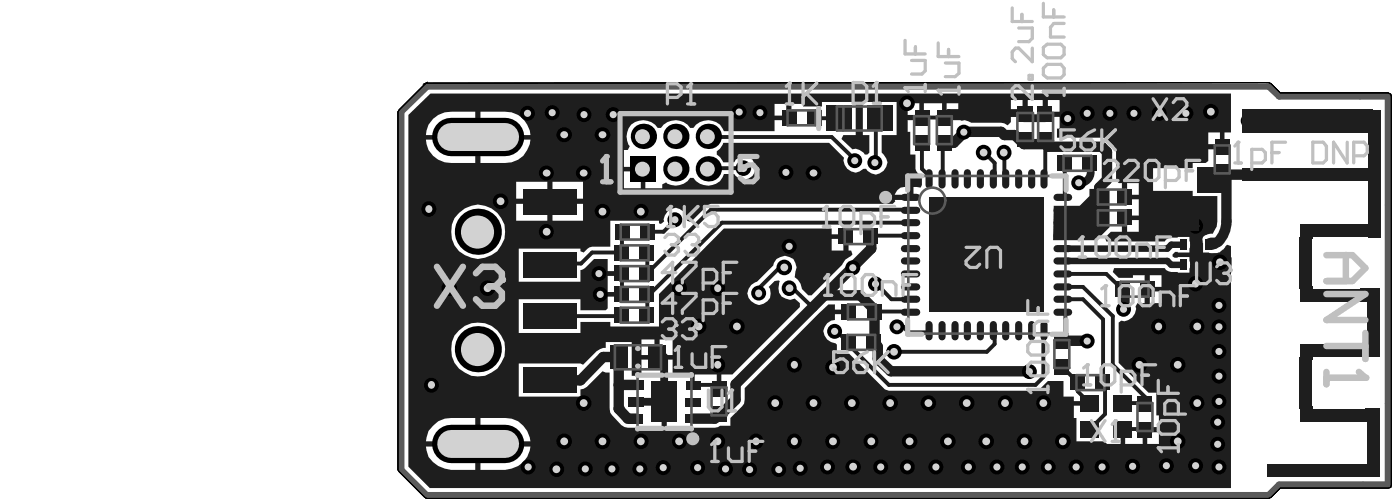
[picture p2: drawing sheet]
<svg xmlns="http://www.w3.org/2000/svg" width="91mm" height="32mm" viewBox="0 0 91 32" stroke-linecap="round" stroke-linejoin="round" font-family="sans-serif">
<path d="M27.6 5.4h.2h54.7l.7 .6h7l.3 .2-.1 25.4-7.2 .1-.7 .7h-54.8l-1.8-1.9v-23.2z" fill="none" stroke="#000" stroke-width=".07"/>
<circle cx="83.2" cy="6.2" r=".21" fill="#5a5a5a"/>
<path d="M26.1 7.3l1.7-1.7h54.7l.7 .6h7v25.3h-7l-.7 .6h-54.8l-1.6-1.6z" fill="none" stroke="#5a5a5a" stroke-width=".42"/>
<path d="M26.1 7.3v23.2" fill="none" stroke="#5a5a5a" stroke-width=".25"/>
<g fill="#1e1e1e">
<path d="M78.4 15.5a.66 .66 0 0 1 .7 0l.4 .3-.4 .3-.3 .1z"/>
<path d="M77.4 17.2l2.7 .5-1.4 1.3h-1.3z"/>
<path d="M77.4 14h.8v2.5h-.8z"/>
<path d="M76.6 16.4h3.2l.3 .3v1h-2.7v-1.1h-.8z"/>
<path d="M68.5 13.4h1.7l.6-.7v-.4h1.3v2.4l-.8 .9h-2.8z"/>
<path d="M26.5 7.5l1.5-1.4h52v2.5h-.4v.9h-.1v.2h-.9v.8l-.2 .1h-.9v.3h-2.5v1.5h2.5v.3h1.6v1.7v.3l-.3 .5a.49 .49 0 0 0-.6 .5v.7h.4l.1 .1 .6-.1 .5-.5 .2 .1v15.7h-52.1l-1.4-1.4zM68.1 6.5v.8h.8v-.8zM65.7 6.5v.8h.8v-.8zM61.5 6.7v.8h.8v-.8zM59 6.7v.8h.8v-.8zM50.4 6.7v.8h.7v-.8zM33.7 16.1v2.2h4v-.8l.3-.1 .6-.6h.9v.8h.9v.3h-.9v1.1h.9v.3h-.9v.7l-.1 .1h-1.7v-.7h-4v2.2h4v-.7h2v.3h3.1v-2.1l4.3-4.3h7v.4h.9v.1h.2v1h.1l.1 .2-.4 .4-.3 .3-1.9 2h-.2l-.5-.4a.95 .95 0 0 0-.4-.8v-.3a.76 .76 0 0 0-.5-1 .76 .76 0 0 0-.9 .5l-1.1 1.1a.74 .74 0 0 0-.6 .9 .74 .74 0 0 0 1.1 .5 .74 .74 0 0 0 .3-1.1l.4-.4h.3a.78 .78 0 0 0 .1 1 .78 .78 0 0 0 .9 .2l.3 .3v.2l-4.4 4.4h-.7v.9h-.3v-.9h-1.4v.7h-.3v-.7l-1.2 .1v-1.1h-2v1l-.2 .1h-.4v-2.2h-1.7v.4l-.6 .2-.9 .9-.2-.1h-4v2.1h4v-.4l.5-.2 1-1 .4 .1v2.3a1.53 1.53 0 0 0 2 1.2h.4v.1h1v-1.7h.3v1.7h1.1v-.1l2.1 .1 .3-.2h.7v-.5l.9-.9v-1l4.8-4.8 .7-.6h.4v.3h.9v.3h-.9v.4a.76 .76 0 0 0-.8 .8 .76 .76 0 0 0 .8 .7l.1 .1v.6h.8l2.3 2.3 .3 .1h9.5l.3-.1 .5-.6h1v1h.7v.3h1v.3h-1v.8h.2v1.5h1.8l.2 .2h.9v-1h.2v1h1.2v-.9h.2v-.2h.8v-.7h-.1v-1.5h-.5l-2-1.9v-2.7l.2-.1a.78 .78 0 0 0 .9-.9l.2-.2h.4v-1.8h-.7v.1h-1l-.4-.3 .1-.3h3.3a.76 .76 0 0 0 .9 .3h.7l.1-.5-.1-.5h-.9l-.2-.1v-.1l.2-.2 .9 .1 .1-.5-.1-.5h-.7a.76 .76 0 0 0-.9 .3h-3.8l-.1-.3 .4-.4h.7v-.9h.2v-.1h.9v-1.1h-.9v-.1h-.2v-.9h-.2l-.1-.2v-1.8a1.16 1.16 0 0 0-1-1h-2.9v-.6h.2v-.7h-.9v-.2h-.2v-.9h-1v.9h-.2v.2h-.9v.3l-.2 .2-.4-.1h-2l-.4-.2h-1.3v-.2h-.2v-.9h-1.1v.9h-.2v.2h-.9v.8h.2v1.4h.3v1l.4 .5v.5v.2l-.5-.1v.7h-.2v.2h-1v.1l-.2 .1h-11.8l-.2 .2-1.1 1-.2-.1a.75 .75 0 0 0-.8-.8 .75 .75 0 0 0-.7 .9l-.2 .1h-.2v-.2h-3.1v1.7h-1.2l-.3 .1-.3 .3-.2-.1v-.2zM31.2 7.3v1.5h3.3a1.59 1.59 0 0 0-1.7-1.5zM28.2 7.7l-.3 .4-.2 .7h3.2v-1.5h-2zM78.6 8.6v.8h.7v-.8zM41 8.1a1.09 1.09 0 0 0-.1 1.4l-.1 .2h-.2v1.1h1.2v.2h.2v1.2h1.1v-.2l.2-.2a1.09 1.09 0 0 0 1.6-.3h.2a1.11 1.11 0 0 0 1.1 .5 1.11 1.11 0 0 0 .9-.7h.6a.75 .75 0 0 0 1.2 .2 .75 .75 0 0 0 0-1.2 .75 .75 0 0 0-1.2 .2h-.7l-.4-.5v-.2l.2-.1 .2-.4h6.9l1 .9a.76 .76 0 0 0 .3 .9 .76 .76 0 0 0 .9-.1h.2a.75 .75 0 0 0 1.2 .1 .75 .75 0 0 0-.2-1.2v-1.1h1v-2.2h-2.2v2.2h.4v1.1l-.1 .1h-.2a.74 .74 0 0 0-.8-.3l-.7-.7 .1-.2h.8v-2.2h-2.2v.3h-1.2v-.2h-.7v.9h-.2v.2h-.9v.7h-3.3a1.13 1.13 0 0 0-2-.2h-.2a1.14 1.14 0 0 0-1.9 0h-.2a1.17 1.17 0 0 0-1.8-.2zM31.2 9.1v1.5h1.6a1.59 1.59 0 0 0 1.7-1.5zM27.7 9.1a1.59 1.59 0 0 0 1.6 1.5h1.6v-1.5zM40.6 11.1v1.1h1.1v-1.1zM73.3 11.9v.7h.7v-.7zM58.3 12.3l-.1 .3h.9v-.5l-.6 .1zM35.9 11.8v1.1h2v-1.1zM33.6 11.8v1.1h2v-1.1zM35.9 13.2v1.1h2v-1.1zM33.6 13.2v1.1h2v-1.1zM73.3 14.3v.7h.7v-.7zM54.1 15.5v.8h.7v-.8zM29.3 15a1.76 1.76 0 0 0 3.5 0 1.76 1.76 0 0 0-3.5 0zM74.8 17.9v.7h.7v-.7zM74.8 18.9v.8h.7v-.8zM42.9 22v1h.8v-1zM41.7 22v1h.8v-1zM29.3 22.7a1.75 1.75 0 0 0 3.5 0 1.75 1.75 0 0 0-3.5 0zM31.2 27.1v1.5h3.3a1.67 1.67 0 0 0-1.7-1.5zM28.2 27.6l-.3 .4-.2 .6h3.2v-1.5l-2 .1-.4 .1zM74.6 28.1v.7h.7v-.7zM31.2 29v1.5h1.6a1.67 1.67 0 0 0 1.7-1.5zM27.7 29a1.67 1.67 0 0 0 1.6 1.5h1.6v-1.5z"/>
</g>
<path d="M56.6 15.3v.8M62.7 8.6l-.7 .7h-.6M65.1 8.6l.2 .2h.7l.6 .6M67.9 9.4l.2 .1M71.6 9.5l.4 .4v1.8l-.5 .5v1.9M72.9 18.8l.2 .1v1.2M79.7 11.3v3.1M35.1 24.7h.5M39.2 23.2l-1.5 1.5M40.8 27.2h.6M45 27.2h1.5M47.8 24.9v1.1" fill="none" stroke="#1e1e1e" stroke-width=".68"/>
<g fill="none" stroke="#1e1e1e" stroke-width=".25">
<path d="M35.2 17.1l-.1 .1M38.5 16.4l-.7 .7M40.4 15h.1M40.4 15v1.4M40.4 17.7v1.4M42.1 15h1M42.3 16.4h-.2v1.3M42.3 19.1h-.2v1.3M46.1 8.9h.1M46.1 10.9v.1M49.3 18.7v.3M50.8 17.3l.2 .1"/>
<path d="M51.4 18.5v.2M51.5 18.6l1.3 1.3M52.9 7.6l.1 .1M54.1 8.9l1.5 1.5M54.5 7.7h.1M56.7 15.3h-.1M58 19.4h1.2M59.9 9.3v1.7M61.4 9.3l-.1 .1v2.1M64 9.9l.7 .7v.9M65.3 9.9v1.6M66.6 7.3v.4"/>
<path d="M68 9.3h.1M68 9.3v2.2M69.2 10.6l.1 2.2M69.3 18.6h1.1M70.9 10.6v.6M71.9 17.8l1 1M35.1 20.5h.5M40.4 20.4v.1M45 25h1.5l.3 .2M54.3 21.4v.1l.9 .7v.2M58.4 21.2h.3l.4 .4M59.1 20.2l.1 .1"/>
<path d="M64.7 21.5h.1M64.7 21.5v.8l-.5 .5M64.7 21.5l-.1 .1M68 21.6l-.2 .1v2.8l-.5 .5M69.1 23.8l1 1v.6M69.3 20.3v1.7l-.2 .2M71.7 20.7v4.1l.1 .1v2l-1 .9M72.3 20.5v3.2M74.4 27.8l.1 .1M74.5 25.8v.4h-.1"/>
</g>
<path d="M61.7 7.3l-.3 .3M84.9 16.1v.9M86.2 14.9l.5 .1M89.3 9.6v1.7M89.3 11.3l.1 3.7M89.4 10.3l-.1 1M42.7 23.2h.5v2.9h-1.8" fill="none" stroke="#1e1e1e" stroke-width=".51"/>
<path d="M75.9 16.9l.2 .3h.8M76.9 15.9h-.8l-.2 .2" fill="none" stroke="#1e1e1e" stroke-width=".42"/>
<circle cx="40.2" cy="26.5" r=".34" fill="#1e1e1e"/>
<path d="M53.6 19.2h2.3l1 .9-.1 2.1 .3 .3v.8l.8 .8h9.1M56.6 16.1l-8.8 8.8M62.7 8.6h2.4M66.6 9.4h1.3M68.1 9.5h3.5M79.7 11.3h5.1M35.6 24.7h2.1M39.2 23.2h1M40.2 23v3.5l.6 .7M40.2 25h1.2M47.8 26l-.9 .9h-.1l-.3 .3M69.1 22.1h1.6" fill="none" stroke="#1e1e1e" stroke-width=".68"/>
<g fill="none" stroke="#1e1e1e" stroke-width=".25">
<path d="M35.2 17.1h2.6M38.5 16.4h1.9M39 17.7h1.4M39.1 19.1h1.3M43.9 14.2l-.8 .8M46.1 8.9h8M46.1 10.9h2.3M50.8 17.3l-1.5 1.4M53 7.7h1.5M56.7 15.3h2.5M57 18.4l1 1M57.1 7.7l-.2 .2v2.6"/>
<path d="M59.2 13.6h-13l-4.1 4.1M59.2 14.5h-12.3l-4.6 4.6M59.9 11l.6 .5M59.9 7.6h1.5M69.3 19.4h1.1l1.3 1.3M69.3 17.8h2.6M70.4 18.6l1.9 1.9M35.6 20.5h4.8M55.2 22.4l2.6 2.6h9.5M56.9 20.2h2.2M58.2 22.8h6M59.1 21.6h1.4"/>
<path d="M70.1 25.4l.7 .8M72.3 23.7l2.2 2.1M73 26.2h1.4M73 27.8h1.4"/>
</g>
<path d="M61.7 7.3h4.9M66.6 7.7h1.4" fill="none" stroke="#1e1e1e" stroke-width=".51"/>
<path d="M69.3 16.1h6.6M69.3 16.9h6.6" fill="none" stroke="#1e1e1e" stroke-width=".42"/>
<g fill="#1e1e1e">
<path d="M84.5 26.4h.8v.2h-.8z" fill-rule="evenodd"/>
<path d="M84.8 25.8h.3v1.2h-.3z" fill-rule="evenodd"/>
<path d="M84.5 23h.8v.4h-.8z" fill-rule="evenodd"/>
<path d="M84.8 22.5h1.3v.3h-1.3z" fill-rule="evenodd"/>
<path d="M84.8 22.8h.3v1h-.3z" fill-rule="evenodd"/>
<path d="M84.9 14.8h.9v.4h-.9z" fill-rule="evenodd"/>
<path d="M88.7 30.1h.4v.9h-.4z" fill-rule="evenodd"/>
<path d="M89.2 29.5h.2v1.1h-.2z" fill-rule="evenodd"/>
<path d="M87.8 30.5h1.6v.1h-1.6z" fill-rule="evenodd"/>
<path d="M88.7 26.5h.5v.8h-.5z" fill-rule="evenodd"/>
<path d="M89.1 26.8h.3v1.3h-.3z" fill-rule="evenodd"/>
<path d="M87.9 26.7h1.5v.5h-1.5z" fill-rule="evenodd"/>
<path d="M88.4 22.3h.8v.9h-.8z" fill-rule="evenodd"/>
<path d="M87.9 22.5h1.5v.5h-1.5z" fill-rule="evenodd"/>
<path d="M89.1 19h.3v1.2h-.3z" fill-rule="evenodd"/>
<path d="M87.6 14.7h1.8v.3h-1.8z" fill-rule="evenodd"/>
<path d="M88.7 10.9h.3v.8h-.3z" fill-rule="evenodd"/>
<path d="M88.3 7.1h1v1.5h-1z" fill-rule="evenodd"/>
<path d="M88.1 7.6h1.3v.5h-1.3z" fill-rule="evenodd"/>
<path d="M84.5 18.5h.8v.5h-.8z" fill-rule="evenodd"/>
<path d="M84.8 17.5h.3v1.8h-.3z" fill-rule="evenodd"/>
<path d="M84.5 15h.8v.5h-.8z" fill-rule="evenodd"/>
<path d="M84.9 14.8h.2v1.6h-.2z" fill-rule="evenodd"/>
<path d="M88.4 18.7h.9v.8h-.9z" fill-rule="evenodd"/>
<path d="M89.1 21.9h.3v1.1h-.3z" fill-rule="evenodd"/>
<path d="M88.6 14.5h.5v.9h-.5z" fill-rule="evenodd"/>
<path d="M87.2 18.9h2.1v.6h-2.1z" fill-rule="evenodd"/>
</g>
<path d="M79.7 14.4a1.89 1.89 0 0 1-.5 1.3" fill="none" stroke="#1e1e1e" stroke-width=".68"/>
<path d="M70.9 11.2a.72 .72 0 0 1-.7 .7" fill="none" stroke="#1e1e1e" stroke-width=".51"/>
<circle cx="35.5" cy="15" r=".5" fill="#000"/>
<circle cx="35.5" cy="15" r=".25" fill="#d2d2d2"/>
<circle cx="32.5" cy="13.1" r=".51" fill="#000"/>
<circle cx="32.5" cy="13.1" r=".25" fill="#d2d2d2"/>
<circle cx="35.5" cy="11.2" r=".48" fill="#000"/>
<circle cx="35.6" cy="11.2" r=".24" fill="#d2d2d2"/>
<circle cx="28" cy="25" r=".48" fill="#000"/>
<circle cx="28" cy="25" r=".24" fill="#d2d2d2"/>
<circle cx="27.9" cy="13.6" r=".5" fill="#000"/>
<circle cx="27.9" cy="13.6" r=".24" fill="#d2d2d2"/>
<circle cx="77.7" cy="14.7" r=".5" fill="#000"/>
<circle cx="77.7" cy="14.7" r=".24" fill="#d2d2d2"/>
<circle cx="79.3" cy="17" r=".51" fill="#000"/>
<circle cx="79.3" cy="17" r=".25" fill="#d2d2d2"/>
<circle cx="77.7" cy="18.4" r=".5" fill="#000"/>
<circle cx="77.7" cy="18.4" r=".24" fill="#d2d2d2"/>
<circle cx="61.6" cy="14.1" r=".5" fill="#000"/>
<circle cx="61.6" cy="14" r=".24" fill="#d2d2d2"/>
<circle cx="63.3" cy="14.1" r=".5" fill="#000"/>
<circle cx="63.3" cy="14" r=".24" fill="#d2d2d2"/>
<circle cx="64.9" cy="14.1" r=".48" fill="#000"/>
<circle cx="64.9" cy="14.1" r=".23" fill="#d2d2d2"/>
<circle cx="66.6" cy="14.1" r=".5" fill="#000"/>
<circle cx="66.6" cy="14" r=".24" fill="#d2d2d2"/>
<circle cx="61.6" cy="15.7" r=".51" fill="#000"/>
<circle cx="61.6" cy="15.7" r=".25" fill="#d2d2d2"/>
<circle cx="63.3" cy="15.7" r=".51" fill="#000"/>
<circle cx="63.3" cy="15.7" r=".25" fill="#d2d2d2"/>
<circle cx="64.9" cy="15.7" r=".5" fill="#000"/>
<circle cx="64.9" cy="15.7" r=".24" fill="#d2d2d2"/>
<circle cx="66.6" cy="15.7" r=".51" fill="#000"/>
<circle cx="66.6" cy="15.7" r=".25" fill="#d2d2d2"/>
<circle cx="61.6" cy="17.4" r=".51" fill="#000"/>
<circle cx="61.6" cy="17.4" r=".25" fill="#d2d2d2"/>
<circle cx="63.3" cy="17.4" r=".51" fill="#000"/>
<circle cx="63.3" cy="17.4" r=".25" fill="#d2d2d2"/>
<circle cx="64.9" cy="17.4" r=".5" fill="#000"/>
<circle cx="64.9" cy="17.4" r=".24" fill="#d2d2d2"/>
<circle cx="66.6" cy="17.4" r=".51" fill="#000"/>
<circle cx="66.6" cy="17.4" r=".25" fill="#d2d2d2"/>
<circle cx="61.6" cy="19" r=".5" fill="#000"/>
<circle cx="61.6" cy="19" r=".25" fill="#d2d2d2"/>
<circle cx="63.3" cy="19" r=".5" fill="#000"/>
<circle cx="63.3" cy="19" r=".25" fill="#d2d2d2"/>
<circle cx="64.9" cy="19" r=".48" fill="#000"/>
<circle cx="64.9" cy="19.1" r=".24" fill="#d2d2d2"/>
<circle cx="66.6" cy="19" r=".5" fill="#000"/>
<circle cx="66.6" cy="19" r=".25" fill="#d2d2d2"/>
<circle cx="43.1" cy="26.8" r=".51" fill="#000"/>
<circle cx="43.1" cy="26.8" r=".25" fill="#d2d2d2"/>
<circle cx="43.1" cy="25.4" r=".5" fill="#000"/>
<circle cx="43.1" cy="25.4" r=".25" fill="#d2d2d2"/>
<circle cx="63.9" cy="9.9" r=".51" fill="#000"/>
<circle cx="63.9" cy="9.9" r=".25" fill="#d2d2d2"/>
<circle cx="62.7" cy="8.6" r=".48" fill="#000"/>
<circle cx="62.7" cy="8.6" r=".23" fill="#d2d2d2"/>
<circle cx="65.3" cy="9.9" r=".5" fill="#000"/>
<circle cx="65.3" cy="9.9" r=".25" fill="#d2d2d2"/>
<circle cx="48.3" cy="10.9" r=".51" fill="#000"/>
<circle cx="48.3" cy="10.9" r=".25" fill="#d2d2d2"/>
<circle cx="51" cy="17.4" r=".51" fill="#000"/>
<circle cx="51" cy="17.4" r=".25" fill="#d2d2d2"/>
<circle cx="49.3" cy="19" r=".48" fill="#000"/>
<circle cx="49.3" cy="19.1" r=".24" fill="#d2d2d2"/>
<circle cx="48.1" cy="7.3" r=".48" fill="#000"/>
<circle cx="48.1" cy="7.3" r=".23" fill="#d2d2d2"/>
<circle cx="51.3" cy="16" r=".48" fill="#000"/>
<circle cx="51.3" cy="16" r=".23" fill="#d2d2d2"/>
<circle cx="78.7" cy="7.3" r=".51" fill="#000"/>
<circle cx="78.7" cy="7.3" r=".25" fill="#d2d2d2"/>
<circle cx="51.3" cy="18.7" r=".5" fill="#000"/>
<circle cx="51.3" cy="18.7" r=".25" fill="#d2d2d2"/>
<circle cx="54.1" cy="23.8" r=".5" fill="#000"/>
<circle cx="54.2" cy="23.8" r=".25" fill="#d2d2d2"/>
<circle cx="56.9" cy="18.4" r=".48" fill="#000"/>
<circle cx="56.9" cy="18.4" r=".23" fill="#d2d2d2"/>
<circle cx="54.3" cy="21.5" r=".48" fill="#000"/>
<circle cx="54.3" cy="21.5" r=".23" fill="#d2d2d2"/>
<circle cx="58.3" cy="21.2" r=".48" fill="#000"/>
<circle cx="58.3" cy="21.2" r=".23" fill="#d2d2d2"/>
<circle cx="62.8" cy="26.2" r=".51" fill="#000"/>
<circle cx="62.8" cy="26.2" r=".25" fill="#d2d2d2"/>
<circle cx="60.4" cy="26.2" r=".51" fill="#000"/>
<circle cx="60.4" cy="26.2" r=".25" fill="#d2d2d2"/>
<circle cx="58.1" cy="22.8" r=".51" fill="#000"/>
<circle cx="58.1" cy="22.8" r=".25" fill="#d2d2d2"/>
<circle cx="77.8" cy="21.2" r=".5" fill="#000"/>
<circle cx="77.8" cy="21.2" r=".25" fill="#d2d2d2"/>
<circle cx="76.6" cy="23.7" r=".51" fill="#000"/>
<circle cx="76.6" cy="23.7" r=".25" fill="#d2d2d2"/>
<circle cx="77.8" cy="26.2" r=".5" fill="#000"/>
<circle cx="77.8" cy="26.2" r=".25" fill="#d2d2d2"/>
<circle cx="76.6" cy="28.6" r=".51" fill="#000"/>
<circle cx="76.6" cy="28.6" r=".25" fill="#d2d2d2"/>
<circle cx="75.3" cy="21.2" r=".5" fill="#000"/>
<circle cx="75.3" cy="21.2" r=".24" fill="#d2d2d2"/>
<circle cx="74.1" cy="23.7" r=".51" fill="#000"/>
<circle cx="74.1" cy="23.7" r=".25" fill="#d2d2d2"/>
<circle cx="69.1" cy="28.6" r=".51" fill="#000"/>
<circle cx="69.1" cy="28.6" r=".25" fill="#d2d2d2"/>
<circle cx="67.8" cy="26.2" r=".5" fill="#000"/>
<circle cx="67.8" cy="26.2" r=".25" fill="#d2d2d2"/>
<circle cx="66.6" cy="28.6" r=".51" fill="#000"/>
<circle cx="66.6" cy="28.6" r=".25" fill="#d2d2d2"/>
<circle cx="65.4" cy="26.2" r=".5" fill="#000"/>
<circle cx="65.3" cy="26.2" r=".25" fill="#d2d2d2"/>
<circle cx="64.1" cy="28.6" r=".51" fill="#000"/>
<circle cx="64.1" cy="28.6" r=".25" fill="#d2d2d2"/>
<circle cx="61.6" cy="28.6" r=".51" fill="#000"/>
<circle cx="61.6" cy="28.6" r=".25" fill="#d2d2d2"/>
<circle cx="59.1" cy="28.6" r=".51" fill="#000"/>
<circle cx="59.1" cy="28.6" r=".25" fill="#d2d2d2"/>
<circle cx="57.9" cy="26.2" r=".51" fill="#000"/>
<circle cx="57.9" cy="26.2" r=".25" fill="#d2d2d2"/>
<circle cx="56.6" cy="28.6" r=".5" fill="#000"/>
<circle cx="56.6" cy="28.6" r=".25" fill="#d2d2d2"/>
<circle cx="55.4" cy="26.2" r=".51" fill="#000"/>
<circle cx="55.4" cy="26.2" r=".25" fill="#d2d2d2"/>
<circle cx="54.1" cy="28.6" r=".5" fill="#000"/>
<circle cx="54.2" cy="28.6" r=".25" fill="#d2d2d2"/>
<circle cx="52.9" cy="11.2" r=".5" fill="#000"/>
<circle cx="52.9" cy="11.2" r=".24" fill="#d2d2d2"/>
<circle cx="51.6" cy="23.7" r=".5" fill="#000"/>
<circle cx="51.6" cy="23.7" r=".24" fill="#d2d2d2"/>
<circle cx="52.9" cy="26.2" r=".51" fill="#000"/>
<circle cx="52.9" cy="26.2" r=".25" fill="#d2d2d2"/>
<circle cx="51.6" cy="28.6" r=".5" fill="#000"/>
<circle cx="51.6" cy="28.7" r=".24" fill="#d2d2d2"/>
<circle cx="50.4" cy="26.2" r=".51" fill="#000"/>
<circle cx="50.4" cy="26.2" r=".25" fill="#d2d2d2"/>
<circle cx="49.1" cy="28.6" r=".5" fill="#000"/>
<circle cx="49.1" cy="28.7" r=".24" fill="#d2d2d2"/>
<circle cx="46.7" cy="18.7" r=".5" fill="#000"/>
<circle cx="46.7" cy="18.7" r=".24" fill="#d2d2d2"/>
<circle cx="47.9" cy="21.2" r=".51" fill="#000"/>
<circle cx="47.9" cy="21.2" r=".25" fill="#d2d2d2"/>
<circle cx="46.7" cy="23.7" r=".5" fill="#000"/>
<circle cx="46.7" cy="23.7" r=".24" fill="#d2d2d2"/>
<circle cx="46.7" cy="28.6" r=".5" fill="#000"/>
<circle cx="46.7" cy="28.7" r=".24" fill="#d2d2d2"/>
<circle cx="44.2" cy="18.7" r=".5" fill="#000"/>
<circle cx="44.2" cy="18.7" r=".25" fill="#d2d2d2"/>
<circle cx="45.4" cy="21.2" r=".51" fill="#000"/>
<circle cx="45.4" cy="21.2" r=".25" fill="#d2d2d2"/>
<circle cx="44.2" cy="28.6" r=".5" fill="#000"/>
<circle cx="44.2" cy="28.6" r=".25" fill="#d2d2d2"/>
<circle cx="41.7" cy="13.7" r=".48" fill="#000"/>
<circle cx="41.7" cy="13.7" r=".25" fill="#d2d2d2"/>
<circle cx="41.7" cy="28.6" r=".5" fill="#000"/>
<circle cx="41.7" cy="28.6" r=".25" fill="#d2d2d2"/>
<circle cx="39.2" cy="8.7" r=".5" fill="#000"/>
<circle cx="39.2" cy="8.7" r=".24" fill="#d2d2d2"/>
<circle cx="39.2" cy="13.7" r=".5" fill="#000"/>
<circle cx="39.2" cy="13.7" r=".25" fill="#d2d2d2"/>
<circle cx="39.2" cy="28.6" r=".51" fill="#000"/>
<circle cx="39.2" cy="28.6" r=".25" fill="#d2d2d2"/>
<circle cx="36.7" cy="8.7" r=".5" fill="#000"/>
<circle cx="36.7" cy="8.7" r=".24" fill="#d2d2d2"/>
<circle cx="38" cy="11.2" r=".5" fill="#000"/>
<circle cx="38" cy="11.2" r=".24" fill="#d2d2d2"/>
<circle cx="37.9" cy="26.2" r=".51" fill="#000"/>
<circle cx="37.9" cy="26.2" r=".25" fill="#d2d2d2"/>
<circle cx="36.7" cy="28.6" r=".51" fill="#000"/>
<circle cx="36.7" cy="28.6" r=".25" fill="#d2d2d2"/>
<circle cx="31.7" cy="18.7" r=".51" fill="#000"/>
<circle cx="31.7" cy="18.7" r=".25" fill="#d2d2d2"/>
<circle cx="29.2" cy="18.7" r=".51" fill="#000"/>
<circle cx="29.2" cy="18.7" r=".25" fill="#d2d2d2"/>
<circle cx="51.1" cy="11.2" r=".48" fill="#000"/>
<circle cx="51.1" cy="11.2" r=".23" fill="#d2d2d2"/>
<circle cx="77.1" cy="7.4" r=".48" fill="#000"/>
<circle cx="77.1" cy="7.4" r=".23" fill="#d2d2d2"/>
<circle cx="75.4" cy="7.4" r=".48" fill="#000"/>
<circle cx="75.4" cy="7.4" r=".23" fill="#d2d2d2"/>
<circle cx="73.7" cy="7.4" r=".48" fill="#000"/>
<circle cx="73.7" cy="7.4" r=".23" fill="#d2d2d2"/>
<circle cx="72.2" cy="7.4" r=".48" fill="#000"/>
<circle cx="72.2" cy="7.4" r=".23" fill="#d2d2d2"/>
<circle cx="70.7" cy="7.4" r=".48" fill="#000"/>
<circle cx="70.7" cy="7.4" r=".23" fill="#d2d2d2"/>
<circle cx="49.4" cy="7.3" r=".48" fill="#000"/>
<circle cx="49.4" cy="7.3" r=".23" fill="#d2d2d2"/>
<circle cx="39.9" cy="7.4" r=".48" fill="#000"/>
<circle cx="39.9" cy="7.4" r=".23" fill="#d2d2d2"/>
<circle cx="38" cy="7.4" r=".48" fill="#000"/>
<circle cx="38" cy="7.4" r=".23" fill="#d2d2d2"/>
<circle cx="35.9" cy="7.3" r=".48" fill="#000"/>
<circle cx="35.9" cy="7.3" r=".23" fill="#d2d2d2"/>
<circle cx="34.3" cy="7.4" r=".48" fill="#000"/>
<circle cx="34.3" cy="7.4" r=".23" fill="#d2d2d2"/>
<circle cx="34.3" cy="30.3" r=".48" fill="#000"/>
<circle cx="34.3" cy="30.3" r=".23" fill="#d2d2d2"/>
<circle cx="36.2" cy="30.5" r=".5" fill="#000"/>
<circle cx="36.2" cy="30.5" r=".25" fill="#d2d2d2"/>
<circle cx="38.1" cy="30.4" r=".48" fill="#000"/>
<circle cx="38.1" cy="30.4" r=".23" fill="#d2d2d2"/>
<circle cx="39.8" cy="30.4" r=".48" fill="#000"/>
<circle cx="39.8" cy="30.4" r=".23" fill="#d2d2d2"/>
<circle cx="41.6" cy="30.4" r=".48" fill="#000"/>
<circle cx="41.6" cy="30.4" r=".23" fill="#d2d2d2"/>
<circle cx="43.1" cy="30.4" r=".48" fill="#000"/>
<circle cx="43.1" cy="30.4" r=".23" fill="#d2d2d2"/>
<circle cx="45.4" cy="30.4" r=".48" fill="#000"/>
<circle cx="45.4" cy="30.4" r=".23" fill="#d2d2d2"/>
<circle cx="47.2" cy="30.4" r=".48" fill="#000"/>
<circle cx="47.2" cy="30.4" r=".23" fill="#d2d2d2"/>
<circle cx="48.7" cy="30.5" r=".48" fill="#000"/>
<circle cx="48.7" cy="30.5" r=".23" fill="#d2d2d2"/>
<circle cx="50.6" cy="30.5" r=".48" fill="#000"/>
<circle cx="50.6" cy="30.5" r=".23" fill="#d2d2d2"/>
<circle cx="52" cy="30.4" r=".48" fill="#000"/>
<circle cx="52" cy="30.4" r=".23" fill="#d2d2d2"/>
<circle cx="53.8" cy="30.3" r=".48" fill="#000"/>
<circle cx="53.8" cy="30.3" r=".23" fill="#d2d2d2"/>
<circle cx="55.5" cy="30.3" r=".5" fill="#000"/>
<circle cx="55.5" cy="30.3" r=".25" fill="#d2d2d2"/>
<circle cx="57.3" cy="30.3" r=".48" fill="#000"/>
<circle cx="57.3" cy="30.3" r=".23" fill="#d2d2d2"/>
<circle cx="59" cy="30.3" r=".48" fill="#000"/>
<circle cx="59" cy="30.3" r=".23" fill="#d2d2d2"/>
<circle cx="60.8" cy="30.3" r=".48" fill="#000"/>
<circle cx="60.8" cy="30.3" r=".23" fill="#d2d2d2"/>
<circle cx="63" cy="30.3" r=".48" fill="#000"/>
<circle cx="63" cy="30.3" r=".23" fill="#d2d2d2"/>
<circle cx="64.8" cy="30.3" r=".48" fill="#000"/>
<circle cx="64.8" cy="30.3" r=".23" fill="#d2d2d2"/>
<circle cx="66.5" cy="30.3" r=".48" fill="#000"/>
<circle cx="66.5" cy="30.3" r=".23" fill="#d2d2d2"/>
<circle cx="68.1" cy="30.3" r=".48" fill="#000"/>
<circle cx="68.1" cy="30.3" r=".23" fill="#d2d2d2"/>
<circle cx="70" cy="30.3" r=".48" fill="#000"/>
<circle cx="70" cy="30.3" r=".23" fill="#d2d2d2"/>
<circle cx="71.7" cy="30.3" r=".48" fill="#000"/>
<circle cx="71.7" cy="30.3" r=".23" fill="#d2d2d2"/>
<circle cx="73.6" cy="30.3" r=".48" fill="#000"/>
<circle cx="73.6" cy="30.3" r=".23" fill="#d2d2d2"/>
<circle cx="75.8" cy="30.2" r=".48" fill="#000"/>
<circle cx="75.8" cy="30.2" r=".23" fill="#d2d2d2"/>
<circle cx="77.7" cy="30.2" r=".48" fill="#000"/>
<circle cx="77.7" cy="30.2" r=".23" fill="#d2d2d2"/>
<circle cx="79.2" cy="30.3" r=".48" fill="#000"/>
<circle cx="79.2" cy="30.3" r=".23" fill="#d2d2d2"/>
<circle cx="79.2" cy="28.8" r=".48" fill="#000"/>
<circle cx="79.2" cy="28.8" r=".23" fill="#d2d2d2"/>
<circle cx="79.2" cy="27.4" r=".48" fill="#000"/>
<circle cx="79.2" cy="27.4" r=".23" fill="#d2d2d2"/>
<circle cx="79.2" cy="26.1" r=".48" fill="#000"/>
<circle cx="79.2" cy="26.1" r=".23" fill="#d2d2d2"/>
<circle cx="79.2" cy="24.4" r=".48" fill="#000"/>
<circle cx="79.2" cy="24.4" r=".23" fill="#d2d2d2"/>
<circle cx="79.2" cy="22.8" r=".48" fill="#000"/>
<circle cx="79.2" cy="22.8" r=".23" fill="#d2d2d2"/>
<circle cx="79.2" cy="21.2" r=".48" fill="#000"/>
<circle cx="79.2" cy="21.2" r=".23" fill="#d2d2d2"/>
<circle cx="79.2" cy="19.8" r=".48" fill="#000"/>
<circle cx="79.2" cy="19.8" r=".23" fill="#d2d2d2"/>
<circle cx="69.4" cy="7.7" r=".48" fill="#000"/>
<circle cx="69.4" cy="7.7" r=".23" fill="#d2d2d2"/>
<circle cx="59" cy="6.7" r=".51" fill="#000"/>
<circle cx="59" cy="6.7" r=".25" fill="#d2d2d2"/>
<circle cx="38.9" cy="17.8" r=".48" fill="#000"/>
<circle cx="38.9" cy="17.8" r=".23" fill="#d2d2d2"/>
<circle cx="39" cy="19.1" r=".48" fill="#000"/>
<circle cx="39" cy="19.1" r=".23" fill="#d2d2d2"/>
<circle cx="43.9" cy="14.3" r=".48" fill="#000"/>
<circle cx="43.9" cy="14.3" r=".23" fill="#d2d2d2"/>
<circle cx="70.1" cy="11.9" r=".48" fill="#000"/>
<circle cx="70.1" cy="11.9" r=".23" fill="#d2d2d2"/>
<circle cx="55.6" cy="10.4" r=".48" fill="#000"/>
<circle cx="55.6" cy="10.4" r=".23" fill="#d2d2d2"/>
<circle cx="56.9" cy="10.6" r=".48" fill="#000"/>
<circle cx="56.9" cy="10.6" r=".23" fill="#d2d2d2"/>
<circle cx="55.4" cy="17.4" r=".48" fill="#000"/>
<circle cx="55.4" cy="17.4" r=".23" fill="#d2d2d2"/>
<circle cx="66.9" cy="24.1" r=".48" fill="#000"/>
<circle cx="66.9" cy="24.1" r=".23" fill="#d2d2d2"/>
<circle cx="73" cy="20.1" r=".48" fill="#000"/>
<circle cx="73" cy="20.1" r=".23" fill="#d2d2d2"/>
<circle cx="70.7" cy="22.1" r=".48" fill="#000"/>
<circle cx="70.7" cy="22.1" r=".23" fill="#d2d2d2"/>
<circle cx="81.2" cy="7.8" r=".51" fill="#000"/>
<circle cx="81.2" cy="7.8" r=".25" fill="#d2d2d2"/>
<path d="M41 10.2h1.6v1.6h-1.6z" fill-rule="evenodd" fill="#000"/>
<circle cx="41.8" cy="11" r=".48" fill="#d2d2d2"/>
<circle cx="46.1" cy="11" r=".82" fill="#000"/>
<circle cx="46" cy="11" r=".48" fill="#d2d2d2"/>
<circle cx="41.8" cy="8.9" r=".82" fill="#000"/>
<circle cx="41.8" cy="8.9" r=".48" fill="#d2d2d2"/>
<circle cx="46.1" cy="8.9" r=".82" fill="#000"/>
<circle cx="46" cy="8.9" r=".48" fill="#d2d2d2"/>
<circle cx="43.9" cy="11" r=".82" fill="#000"/>
<circle cx="43.9" cy="11" r=".48" fill="#d2d2d2"/>
<circle cx="43.9" cy="8.9" r=".82" fill="#000"/>
<circle cx="43.9" cy="8.9" r=".48" fill="#d2d2d2"/>
<path d="M29.3 28.8h3.5" fill="none" stroke="#000" stroke-width="2.5"/>
<path d="M29.3 28.8h3.5" fill="none" stroke="#d2d2d2" stroke-width="1.8"/>
<circle cx="31.1" cy="22.7" r="1.5" fill="#000"/>
<circle cx="31" cy="22.7" r="1.08" fill="#d2d2d2"/>
<path d="M29.3 8.9h3.5" fill="none" stroke="#000" stroke-width="2.5"/>
<path d="M29.3 8.9h3.5" fill="none" stroke="#d2d2d2" stroke-width="1.8"/>
<circle cx="31.1" cy="15" r="1.5" fill="#000"/>
<circle cx="31" cy="15.1" r="1.08" fill="#d2d2d2"/>
<g fill="#1e1e1e">
<path d="M40.9 25.8h1v.6h-1z" fill-rule="evenodd"/>
<path d="M40.9 26.9h.9v.6h-.9z" fill-rule="evenodd"/>
<path d="M42.2 22.4h1.1v1.5h-1.1z" fill-rule="evenodd"/>
<path d="M40.9 24.7h1v.6h-1z" fill-rule="evenodd"/>
<path d="M41.6 19.9h.9v1h-.9z" fill-rule="evenodd"/>
<path d="M41.6 15.9h.9v1h-.9z" fill-rule="evenodd"/>
<path d="M41.6 17.2h.9v1h-.9z" fill-rule="evenodd"/>
<path d="M44.5 25.8h1v.6h-1z" fill-rule="evenodd"/>
<path d="M44.5 26.9h1v.6h-1z" fill-rule="evenodd"/>
<path d="M44.6 24.7h.9v.6h-.9z" fill-rule="evenodd"/>
<path d="M52.5 7.1h.9v1h-.9z" fill-rule="evenodd"/>
<path d="M50.8 7.1h1v1h-1z" fill-rule="evenodd"/>
<path d="M54.7 19.7h1v1h-1z" fill-rule="evenodd"/>
</g>
<path d="M58.8 19.4h.8M58.8 17.8h.8M58.8 16.9h.8M58.8 16.1h.8M58.8 14.5h.8M58.8 13.7h.8M58.8 12.8h.8M58.8 20.3h.8" fill="none" stroke="#1e1e1e" stroke-width=".46"/>
<g fill="#1e1e1e">
<path d="M60.9 8.8h1v1h-1z" fill-rule="evenodd"/>
<path d="M60.9 7.1h1v1h-1z" fill-rule="evenodd"/>
<path d="M66.1 6.9h1.1v1h-1.1z" fill-rule="evenodd"/>
<path d="M68.5 23.3h1v1h-1z" fill-rule="evenodd"/>
</g>
<path d="M68.7 19.4h.8M68.7 16.1h.8M68.7 16.9h.8M68.7 17.8h.8M68.7 12.8h.8M68.7 13.7h.8M68.7 14.5h.8M68.7 20.3h.8" fill="none" stroke="#1e1e1e" stroke-width=".46"/>
<g fill="#1e1e1e">
<path d="M68.7 10.1h1v1h-1z" fill-rule="evenodd"/>
<path d="M67.5 6.9h.9v1h-.9z" fill-rule="evenodd"/>
<path d="M72.4 25.7h1.2v1h-1.2z" fill-rule="evenodd"/>
<path d="M72.4 27.3h1.2v1.1h-1.2z" fill-rule="evenodd"/>
<path d="M71.2 24.3h1v1h-1z" fill-rule="evenodd"/>
<path d="M72.6 12.3h1v1h-1z" fill-rule="evenodd"/>
<path d="M71 12.3h1v1h-1z" fill-rule="evenodd"/>
<path d="M72.6 13.6h1v1h-1z" fill-rule="evenodd"/>
<path d="M71 13.6h1v1h-1z" fill-rule="evenodd"/>
<path d="M74 27.4h.9v1h-.9z" fill-rule="evenodd"/>
<path d="M74 25.7h.9v1.1h-.9z" fill-rule="evenodd"/>
<path d="M76.7 16.9h.5v.6h-.5z" fill-rule="evenodd"/>
<path d="M76.7 15.5h.5v.7h-.5z" fill-rule="evenodd"/>
<path d="M78.4 16.9h.4v.6h-.4z" fill-rule="evenodd"/>
<path d="M78.4 15.5h.4v.7h-.4z" fill-rule="evenodd"/>
<path d="M77.6 16.9h.4v.6h-.4z" fill-rule="evenodd"/>
<path d="M77.6 15.5h.4v.7h-.4z" fill-rule="evenodd"/>
<path d="M79 9h1v1h-1z" fill-rule="evenodd"/>
<path d="M79 10.7h1v1h-1z" fill-rule="evenodd"/>
<path d="M84.5 15.4h.8v3.3h-.8z" fill-rule="evenodd"/>
<path d="M41.6 18.6h.9v1h-.9z" fill-rule="evenodd"/>
<path d="M41.6 14.5h1v1h-1z" fill-rule="evenodd"/>
<path d="M54.7 21.7h.9v1h-.9z" fill-rule="evenodd"/>
<path d="M54.5 14.8h1v1h-1z" fill-rule="evenodd"/>
</g>
<g fill="none" stroke="#1e1e1e" stroke-width=".46">
<path d="M58.8 18.6h.8M58.8 15.3h.8M61.2 11.2v.8M62.1 11.2v.8M62.9 11.2v.8M64.6 11.2v.8M65.4 11.2v.8M66.2 11.2v.8M61.2 21.1v.8M62.1 21.1v.8M62.9 21.1v.8M64.6 21.1v.8"/>
<path d="M65.4 21.1v.8M66.2 21.1v.8"/>
</g>
<g fill="#1e1e1e">
<path d="M66.1 8.6h1.1v.9h-1.1z" fill-rule="evenodd"/>
<path d="M68.5 21.7h1v1h-1z" fill-rule="evenodd"/>
</g>
<path d="M68.7 18.6h.8M67.9 21.1v.8" fill="none" stroke="#1e1e1e" stroke-width=".46"/>
<path d="M67.5 8.6h.9v.9h-.9z" fill-rule="evenodd" fill="#1e1e1e"/>
<path d="M67.9 11.2v.8M68.7 15.3h.8" fill="none" stroke="#1e1e1e" stroke-width=".46"/>
<g fill="#1e1e1e">
<path d="M72.5 18.2h.9v1.1h-.9z" fill-rule="evenodd"/>
<path d="M74.1 18.2h1v1.1h-1z" fill-rule="evenodd"/>
<path d="M77.8 10.8h1.8v1.7h-1.8z" fill-rule="evenodd"/>
<path d="M84.5 23.2h.8v3.3h-.8z" fill-rule="evenodd"/>
<path d="M88.9 18.7h.8v4.5h-.8z" fill-rule="evenodd"/>
<path d="M88.9 7.1h.8v8.3h-.8z" fill-rule="evenodd"/>
<path d="M88.9 26.5h.8v4.5h-.8z" fill-rule="evenodd"/>
<path d="M39.7 22.4h1.1v1.5h-1.1z" fill-rule="evenodd"/>
<path d="M34 19.7h3.5v1.7h-3.5z" fill-rule="evenodd"/>
<path d="M39.9 19.9h1v1h-1z" fill-rule="evenodd"/>
<path d="M34 16.4h3.5v1.6h-3.5z" fill-rule="evenodd"/>
<path d="M39.9 15.9h1v1h-1z" fill-rule="evenodd"/>
<path d="M39.9 17.2h1v1h-1z" fill-rule="evenodd"/>
<path d="M34 12.3h3.5v1.6h-3.5z" fill-rule="evenodd"/>
<path d="M46.3 26.4h1v1h-1z" fill-rule="evenodd"/>
<path d="M56.3 19.7h1v1h-1z" fill-rule="evenodd"/>
<path d="M56.4 6.8h1.6v1.7h-1.6z" fill-rule="evenodd"/>
<path d="M53.7 6.8h1.7v1.7h-1.7z" fill-rule="evenodd"/>
<path d="M70.2 25.7h1.3v1h-1.3z" fill-rule="evenodd"/>
<path d="M70.2 27.3h1.3v1.1h-1.3z" fill-rule="evenodd"/>
<path d="M69.6 24.3h.9v1h-.9z" fill-rule="evenodd"/>
<path d="M59.5 8.8h.9v1h-.9z" fill-rule="evenodd"/>
<path d="M70.4 10.1h.9v1h-.9z" fill-rule="evenodd"/>
<path d="M59.5 7.1h.9v1h-.9z" fill-rule="evenodd"/>
<path d="M74.3 13.3h3.7v1.7h-3.7z" fill-rule="evenodd"/>
<path d="M34 23.8h3.5v1.7h-3.5z" fill-rule="evenodd"/>
<path d="M39.9 18.6h1v1h-1z" fill-rule="evenodd"/>
<path d="M42.3 24.7h1.7v2.7h-1.7z" fill-rule="evenodd"/>
<path d="M40 14.5h.9v1h-.9z" fill-rule="evenodd"/>
<path d="M56.3 21.7h1v1h-1z" fill-rule="evenodd"/>
<path d="M46.3 24.7h1v1h-1z" fill-rule="evenodd"/>
<path d="M56.1 14.8h1v1h-1z" fill-rule="evenodd"/>
</g>
<path d="M60.4 11.2v.8M63.7 11.2v.8M67.1 11.2v.8M60.4 21.1v.8M63.7 21.1v.8M67.1 21.1v.8" fill="none" stroke="#1e1e1e" stroke-width=".46"/>
<g fill="#1e1e1e">
<path d="M74.3 8.3h3.7v1.8h-3.7z" fill-rule="evenodd"/>
<path d="M60.4 12.8h7.5v7.5h-7.5z" fill-rule="evenodd"/>
<path d="M82.3 30.1h6.6v.9h-6.6z" fill-rule="evenodd"/>
<path d="M84.5 26.5h4.4v.8h-4.4z" fill-rule="evenodd"/>
<path d="M84.5 22.4h4.4v.8h-4.4z" fill-rule="evenodd"/>
<path d="M80.8 10.9h8.1v.9h-8.1z" fill-rule="evenodd"/>
<path d="M80.8 7.1h8.1v1.5h-8.1z" fill-rule="evenodd"/>
<path d="M84.5 18.8h4.4v.8h-4.4z" fill-rule="evenodd"/>
<path d="M84.5 14.6h4.4v.8h-4.4z" fill-rule="evenodd"/>
</g>
<path d="M27.6 5.4h.2h54.7l.7 .6h7l.3 .2-.1 25.4-7.2 .1-.7 .7h-54.8l-1.8-1.9v-23.2z" fill="none" stroke="#000" stroke-width=".07"/>
<g fill="none" stroke="#5a5a5a" stroke-width=".17">
<path d="M40.4 18.6h1.8v1h-1.8zM40.4 20h1.8v.9h-1.8zM40.4 14.6h1.8v.9h-1.8zM40.4 15.9h1.8v1h-1.8zM40.4 17.3h1.8v.9h-1.8zM51.2 7.2h1.8v.9h-1.8zM54.4 6.9h2.9v1.6h-2.9zM54.8 6.9v1.6M54.9 14.9h1.8v.9h-1.8zM55.1 19.8h1.8v.9h-1.8zM59.1 11.4h10.2v10.3h-10.2zM59.4 7.5h1v1.9h-1z"/>
<path d="M60.9 7.5h1v1.9h-1zM66.1 7.3h1.1v1.8h-1.1zM67.5 7.3h1v1.8h-1zM69.1 10.1h1.9v1h-1.9zM71.4 12.3h1.8v1h-1.8zM71.4 13.7h1.8v.9h-1.8zM72.9 18.3h1.8v1h-1.8zM79 9.4h.9v1.9h-.9zM40 22.4h3v1.6h-3zM41.4 24.4h3.6v3.4h-3.6zM43 22.4h.1M46.3 25.2h.9v1.8h-.9z"/>
<path d="M55.1 21.7h1.8v1h-1.8zM68.5 22.1h1v1.8h-1zM70 24.4h1.8v.9h-1.8zM74 26.2h.9v1.8h-.9z"/>
<circle cx="60.6" cy="13" r=".84"/>
</g>
<g fill="none" stroke="#c0c0c0" stroke-width=".34">
<path d="M39.2 11.8h.5M39.4 10.2v1.6M40.3 7.4h7.2v5.1h-7.2zM53.2 7v1.3M59.9 11.4h-.9v.9M68.4 11.4h.9v.9M41.4 24.3l1.7 .1M41.4 22.6h.1M41.4 23.8h.1M43.1 27.8h-1.7M43.3 27.8h1.7M45 24.3l-1.7 .1"/>
<path d="M59 20.8v.9h.9M69.3 20.8v.9h-.9"/>
</g>
<path d="M77.8 17.1v1.1l.2 .2h.4l.3-.2v-1.1M79.1 17.3l.2-.2h.5l.2 .2v.2M79.6 17.7h.2M79.8 17.7l.2 .2v.3l-.2 .2h-.5l-.2-.2M80 17.5h.1M80 17.5l-.2 .2M71 27.3l.8 1.3M71.8 27.3l-.8 1.3M72.3 28.6h.4M72.5 27.3h.1M72.5 27.3v1.3M72.5 27.3l-.2 .3" fill="none" stroke="#c0c0c0" stroke-width=".21"/>
<circle cx="39.4" cy="10.2" r=".17" fill="#c0c0c0"/>
<path d="M39.4 10.2l-.2 .3M49.2 10.2h-1.1v.8l.6-.3h.3l.2 .3v.5l-.2 .3h-.6l-.3-.3" fill="none" stroke="#c0c0c0" stroke-width=".34"/>
<g fill="none" stroke="#c0c0c0" stroke-width=".21">
<path d="M51.1 6.7h.4M51.3 5.4h.1M51.3 5.4v1.3M51.3 5.4l-.2 .2M52.2 5.4v1.3M52.4 6.1l.7 .6M53.1 5.4l-.9 .9M53.5 14.7h.4M53.7 13.4h.1M53.7 13.4v1.3M53.7 13.4l-.2 .2M54.6 13.6l.2-.2h.5l.2 .2v.9l-.2 .2h-.5l-.2-.2z"/>
<path d="M55.5 5.4h.6l.2 .2v.9l-.2 .2h-.6zM56 14.7h.6l.3-.2v-.4l-.3-.3h-.6v1.4M56.8 6.7h.4M57 5.4h.1M57 5.4v1.3M57 5.4l-.2 .2M57.3 14.1h.4M58.2 13.4h-.9v1.3M58.8 5.7h.1M58.8 5.7h1.3M58.8 5.7l.3 .2M58.8 2.6v.9h1.3"/>
<path d="M59.3 3.9h.8v.7l-.2 .2h-.6M59.5 3v.5M60.1 5.5v.4M61 5.9h.1M61 5.9h1.3M61 5.9l.2 .2M61 2.8v.9h1.3M61.5 4.1h.8v.7l-.2 .2h-.6M61.7 3.2v.5M62.3 5.7v.4M62.8 16.1h.9l-.9 .8v.2l.3 .3h.4l.2-.3M64.2 17.4v-1.1l.2-.2h.4l.2 .2v1.1"/>
<path d="M65.8 .5v.9h1.3M66.2 1.8h.9v.7l-.2 .2h-.7M66.4 .9v.5M66.8 19.5v.9h1.3M66.9 4.9h.2v.2h-.2zM67.1 3.1v.9l-.9-.9h-.2l-.2 .3v.4l.2 .2M67.1 5.6v.9l-.9-.9h-.2l-.2 .2v.4l.2 .3M67.5 20v.4M67.8 5.9h.1M67.8 3.1l.3-.2h.9l.2 .2v.4l-.2 .3h-.9l-.3-.3zM67.8 4.4l.3-.2h.9l.2 .2v.5l-.2 .2h-.9l-.3-.2zM67.8 5.9h1.4"/>
<path d="M67.8 5.9l.3 .3M67.8 .2v.9h1.4M68.5 .6v.5M69.2 5.7v.5M69.2 1.5h-.7l-.2 .3v.6h.9M75 6.4l.8 1.4M75.8 6.4l-.8 1.4M76.3 6.7l.2-.3h.4l.3 .3v.2l-.9 .9h.9M46.1 25.3v1.1l.2 .3h.4l.2-.3v-1.1M46.3 30h.4M46.5 28.6h.1M46.5 28.6v1.4"/>
<path d="M46.5 28.6l-.2 .3M47.4 26.7h.4M47.4 29.1v.6l.2 .3h.6v-.9M47.6 25.3h.1M47.6 25.3v1.4M47.6 25.3l-.2 .2M48.7 29.3h.4M49.6 28.6h-.9v1.4M55.1 22.8h-.9v.7l.4-.2h.2l.3 .2v.4l-.3 .3h-.4l-.2-.3M55.5 23.5h.7l.2 .2v.2l-.2 .3h-.5l-.2-.3zM56.4 22.8l-.4 .2-.5 .5M56.9 22.8v1.4"/>
<path d="M57.1 23.5l.6 .7M57.7 22.8l-.8 .9M66.8 25.3h.1M66.8 23.7l.2-.2h.9l.2 .2v.5l-.2 .2h-.9l-.2-.2zM66.8 25.3h1.3M66.8 25.3l.2 .2M67 22.2h.9l.2 .2v.4l-.2 .2h-.9l-.2-.2v-.4zM68.1 25.1v.4M68.1 20.9h-.6l-.3 .2v.6h.9M75.3 29.1h.1M75.3 29.1h1.3M75.3 29.1l.2 .2"/>
<path d="M75.3 24.7v.8h1.3M75.5 27.3h.9l.2 .3v.4l-.2 .2h-.9l-.2-.2v-.4zM75.9 25.1v.4M76.6 26.9v-.7l-.2-.2h-.5l-.2 .2v.7h1.4M76.6 28.9v.4"/>
</g>
<path d="M86.2 16.6h1.7l.9 .8-.9 .8h-1.7M86.2 19.1h2.6l-2.6 1.7h2.6M87.5 16.6v1.6M86.2 22.5h2.6M86.2 24.1v.8M86.2 24.5h2.6M88.8 21.6v1.7" fill="none" stroke="#c0c0c0" stroke-width=".42"/>
<circle cx="88.8" cy="24.5" r=".21" fill="#c0c0c0"/>
<path d="M28.4 17.3l1.7 2.5M30.1 17.3l-1.7 2.5M30.9 17.7l.5-.4h.8l.4 .4v.5M88.3 24.1l.5 .4" fill="none" stroke="#c0c0c0" stroke-width=".42"/>
<g fill="none" stroke="#c0c0c0" stroke-width=".21">
<path d="M43.2 15.4l.2-.2h.5l.2 .2v.3M43.4 14.7h.4M43.4 6.3h.6l.3-.2v-.4l-.3-.3h-.6v1.3M43.6 13.4h.1M43.6 13.4v1.3M43.6 13.4l-.2 .2M43.6 15.9h.3M43.9 15.9l.2 .2v.2l-.2 .3h-.5l-.2-.3M43.9 19.7h-.8l.6-.7v1.4M44.1 15.7h.1M44.1 15.7l-.2 .2M44.4 19h.8v.3l-.8 .8v.3"/>
<path d="M44.5 13.4v1.3M44.5 15.4l.2-.2h.5l.2 .2v.3M44.7 14.1l.7 .6M44.7 6.7h.5M44.9 5.4h.1M44.9 5.4v1.3M44.9 5.4l-.2 .3M45 15.9h.2M45.2 15.9l.2 .2v.2l-.2 .3h-.5l-.2-.3M45.4 13.4l-.9 .9M45.4 15.7h.1M45.4 15.7l-.2 .2"/>
<path d="M46.7 13.4h-.9v.7l.5-.3h.2l.2 .3v.4l-.2 .2h-.4l-.3-.2M47 19.7h.5M47.9 19h-.9v1.4M53.6 19.2h.5M53.8 17.8h.1M53.8 17.8v1.4M53.8 17.8l-.2 .3M54.7 18.1l.3-.3h.4l.2 .3v.9l-.2 .2h-.4l-.3-.2zM56.3 17.8h.4l.2 .3v.9l-.2 .2h-.4l-.2-.2v-.9zM57.4 19.2v-.9h.6l.2 .2v.7M58.7 18.5h.4M59.6 17.8h-.9v1.4"/>
<path d="M69.9 8.4h-.9v.7l.4-.2h.2l.3 .2v.4l-.3 .2h-.4l-.2-.2M70.2 16.7h.4M70.3 9.1h.7l.2 .2v.2l-.2 .2h-.5l-.2-.2zM70.4 15.4h.1M70.4 15.4v1.3M70.4 15.4l-.2 .2M71.2 8.4l-.5 .2-.4 .5M71.2 15.6l.3-.2h.4l.2 .2v.9l-.2 .2h-.4l-.3-.2zM71.6 19.8h.5M71.6 8.4v1.3M71.6 9.3l.9-.9-.7 .7 .7 .6M71.8 10.6l.2-.2h.5l.2 .2v.2l-.9 .9h.9"/>
<path d="M71.9 18.5h.1M71.9 18.5v1.3M71.9 18.5l-.3 .3M72.6 15.6l.2-.2h.4l.2 .2v.9l-.2 .2h-.4l-.2-.2zM72.8 18.8l.2-.3h.4l.3 .3v.8l-.3 .2h-.4l-.2-.2zM73.1 10.6l.3-.2h.4l.2 .2v.2l-.9 .9h.9M73.9 16.7v-.9h.7l.2 .3v.6M74.1 18.8l.2-.3h.5l.2 .3v.8l-.2 .2h-.5l-.2-.2zM74.5 10.6l.2-.2h.4l.2 .2v.9l-.2 .2h-.4l-.2-.2zM75.2 16.1h.5M75.4 19.8v-.8h.7l.2 .2v.6M75.8 11.7h.6l.3-.2v-.4l-.3-.3h-.6v1.4"/>
<path d="M76.1 15.4h-.9v1.3M76.7 19.2h.5M77.1 11.1h.4M77.6 18.5h-.9v1.3M78 10.4h-.9v1.3M80.3 10.6h.4M80.5 9.2h.1M80.5 9.2v1.4M80.5 9.2l-.2 .3M81.4 10.6h.7l.2-.2v-.5l-.2-.2h-.7v1.3M82.7 9.9h.5M83.6 9.2h-.9v1.4"/>
<path d="M85.3 9.2h.7l.2 .3v.9l-.2 .2h-.7zM87.6 9.2v1.4l-.9-1.4v1.4M88 10.1h.7l.2-.2v-.4l-.2-.3h-.7v1.4M43.1 20.9l.2-.2h.4l.2 .2v.2M43.5 21.4h.2M43.7 21.4l.2 .2v.2l-.2 .2h-.4l-.2-.2M43.9 23.8h.4M43.9 21.1h.1M43.9 21.1l-.2 .3M44.1 22.5h.1M44.1 22.5v1.3M44.1 22.5l-.2 .3"/>
<path d="M44.4 20.9l.2-.2h.4l.2 .2v.2M44.8 21.4h.2M45 23v.6l.2 .2h.7v-.8M45 21.4l.2 .2v.2l-.2 .2h-.4l-.2-.2M45.2 21.1h.1M45.2 21.1l-.2 .3M45.7 20.4h.7l.2-.3v-.4l-.2-.2h-.7v1.3M46.3 23.2h.5M47.2 22.5h-.9v1.3M70.4 25h.5M70.7 23.7h.1M70.7 23.7v1.3"/>
<path d="M70.7 23.7l-.3 .2M71.6 23.9l.2-.2h.4l.3 .2v.9l-.3 .2h-.4l-.2-.2zM72.9 25h.7l.2-.2v-.4l-.2-.3h-.7v1.3M74.2 24.4h.5M75.1 23.7h-.9v1.3"/>
</g>
<circle cx="32.6" cy="18.2" r=".21" fill="#c0c0c0"/>
<g fill="none" stroke="#c0c0c0" stroke-width=".42">
<path d="M31.8 18.6h.4M32.2 18.6l.4 .4v.4l-.4 .4h-.8l-.5-.4M32.6 18.2l-.4 .4"/>
<circle cx="57.6" cy="12.8" r=".21"/>
<circle cx="45" cy="28.5" r=".21"/>
</g>
<path d="M43.9 17.7h-.8l.6-.7v1.4M44.4 17h.8v.3l-.8 .9v.2M45.7 18.4h.7l.2-.2v-.5l-.2-.2h-.7v1.3M47 17.7h.5M47.9 17h-.9v1.4" fill="none" stroke="#c0c0c0" stroke-width=".21"/>
</svg>
